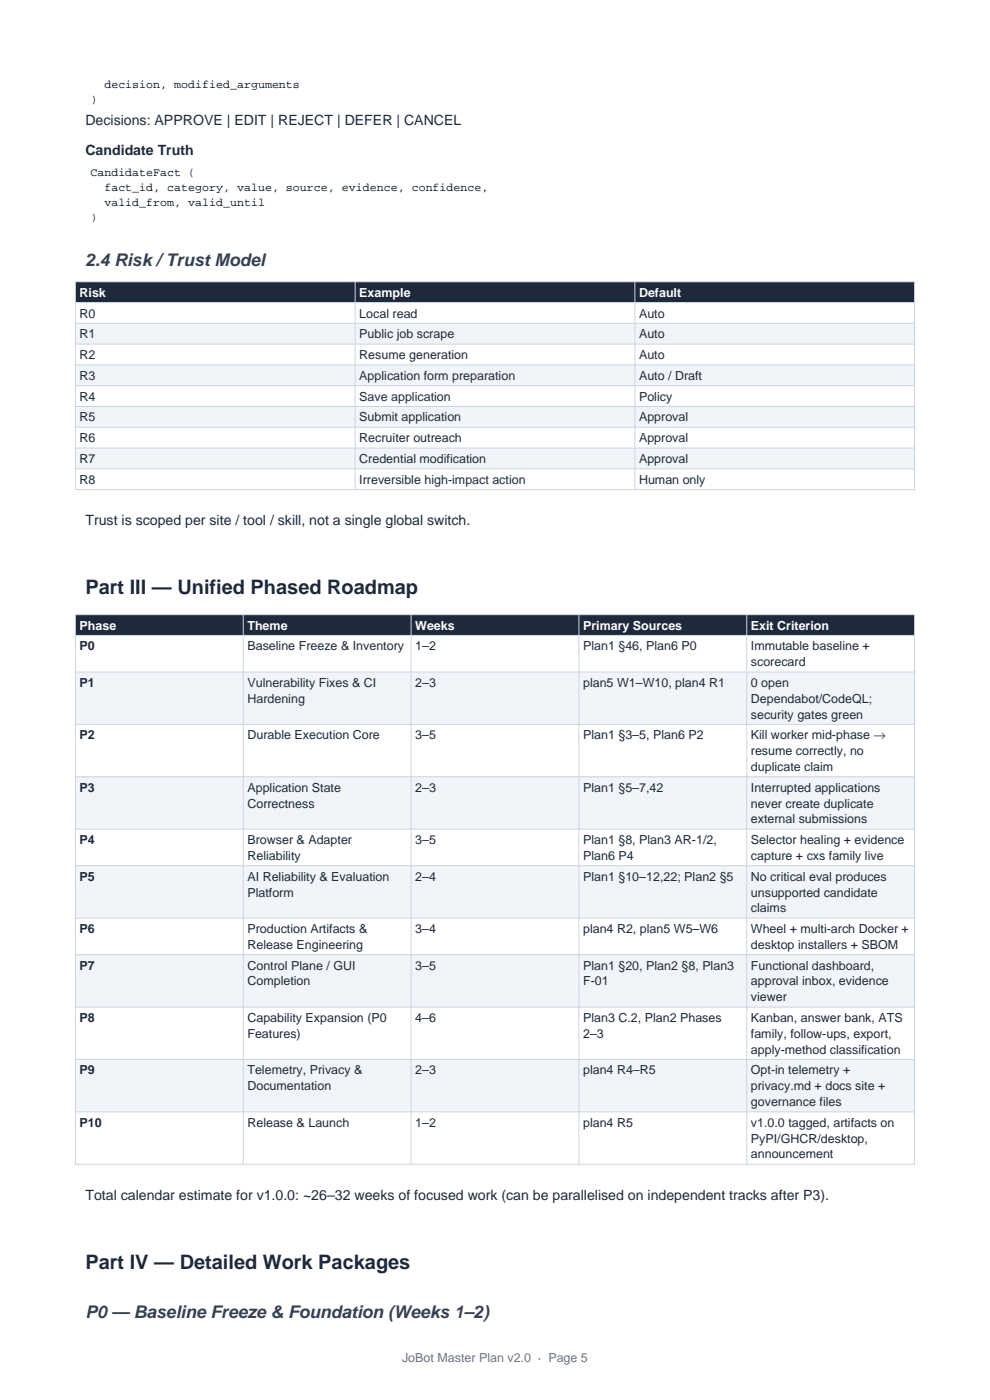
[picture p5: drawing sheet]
<svg xmlns="http://www.w3.org/2000/svg" width="210mm" height="297mm" viewBox="0 0 210 297" stroke-linecap="round" stroke-linejoin="round" font-family="sans-serif">
<defs><g id="words">
<g font-size="4.2" fill="#1e293b">
<text x="18.1" y="126.1">Part III — Unified Phased Roadmap</text>
<text x="18.1" y="269.2">Part IV — Detailed Work Packages</text>
</g>
<g font-size="3.7" fill="#334155">
<text x="18.1" y="56.3">2.4 Risk / Trust Model</text>
<text x="18.1" y="279.7">P0 — Baseline Freeze &amp; Foundation (Weeks 1–2)</text>
</g>
<g font-size="3" fill="#1e293b">
<text x="18.1" y="26.5">Decisions: APPROVE | EDIT | REJECT | DEFER | CANCEL</text>
<text x="18.1" y="33">Candidate Truth</text>
<text x="18.1" y="111.4">Trust is scoped per site / tool / skill, not a single global switch.</text>
<text x="18.1" y="254.5">Total calendar estimate for v1.0.0: ~26–32 weeks of focused work (can be parallelised on independent tracks after P3).</text>
</g>
<g font-size="2.6" fill="#fff">
<text x="16.9" y="63">Risk</text>
<text x="76.2" y="63">Example</text>
<text x="135.5" y="63">Default</text>
<text x="16.9" y="133.6">Phase</text>
<text x="52.5" y="133.6">Theme</text>
<text x="88.1" y="133.6">Weeks</text>
<text x="123.7" y="133.6">Primary Sources</text>
<text x="159.3" y="133.6">Exit Criterion</text>
</g>
<g font-size="2.6" fill="#1e293b">
<text x="16.9" y="67.4">R0</text>
<text x="16.9" y="71.8">R1</text>
<text x="76.2" y="67.4">Local read</text>
<text x="76.2" y="71.8">Public job scrape</text>
<text x="135.5" y="67.4">Auto</text>
<text x="135.5" y="71.8">Auto</text>
<text x="16.9" y="76.2">R2</text>
<text x="76.2" y="76.2">Resume generation</text>
<text x="135.5" y="76.2">Auto</text>
<text x="16.9" y="80.6">R3</text>
<text x="76.2" y="80.6">Application form preparation</text>
<text x="135.5" y="80.6">Auto / Draft</text>
<text x="16.9" y="85">R4</text>
<text x="16.9" y="89.4">R5</text>
<text x="76.2" y="85">Save application</text>
<text x="76.2" y="89.4">Submit application</text>
<text x="135.5" y="85">Policy</text>
<text x="135.5" y="89.4">Approval</text>
<text x="16.9" y="93.8">R6</text>
<text x="76.2" y="93.8">Recruiter outreach</text>
<text x="135.5" y="93.8">Approval</text>
<text x="16.9" y="98.2">R7</text>
<text x="76.2" y="98.2">Credential modification</text>
<text x="135.5" y="98.2">Approval</text>
<text x="16.9" y="102.6">R8</text>
<text x="76.2" y="102.6">Irreversible high-impact action</text>
<text x="135.5" y="102.6">Human only</text>
<text x="16.9" y="138">P0</text>
<text x="52.5" y="138">Baseline Freeze &amp; Inventory</text>
<text x="88.1" y="138">1–2</text>
<text x="123.7" y="138">Plan1 §46, Plan6 P0</text>
<text x="159.3" y="138">Immutable baseline +</text>
<text x="159.3" y="141.3">scorecard</text>
<text x="16.9" y="145.7">P1</text>
<text x="52.5" y="145.7">Vulnerability Fixes &amp; CI</text>
<text x="52.5" y="149.1">Hardening</text>
<text x="88.1" y="145.7">2–3</text>
<text x="123.7" y="145.7">plan5 W1–W10, plan4 R1</text>
<text x="159.3" y="145.7">0 open</text>
<text x="159.3" y="149.1">Dependabot/CodeQL;</text>
<text x="159.3" y="152.4">security gates green</text>
<text x="16.9" y="156.9">P2</text>
<text x="52.5" y="156.9">Durable Execution Core</text>
<text x="88.1" y="156.9">3–5</text>
<text x="123.7" y="156.9">Plan1 §3–5, Plan6 P2</text>
<text x="159.3" y="156.9">Kill worker mid-phase →</text>
<text x="159.3" y="160.2">resume correctly, no</text>
<text x="16.9" y="168">P3</text>
<text x="52.5" y="168">Application State</text>
<text x="88.1" y="168">2–3</text>
<text x="123.7" y="168">Plan1 §5–7,42</text>
<text x="159.3" y="163.6">duplicate claim</text>
<text x="159.3" y="168">Interrupted applications</text>
<text x="52.5" y="171.3">Correctness</text>
<text x="159.3" y="171.3">never create duplicate</text>
<text x="16.9" y="179.1">P4</text>
<text x="52.5" y="179.1">Browser &amp; Adapter</text>
<text x="88.1" y="179.1">3–5</text>
<text x="123.7" y="179.1">Plan1 §8, Plan3 AR-1/2,</text>
<text x="159.3" y="174.7">external submissions</text>
<text x="159.3" y="179.1">Selector healing + evidence</text>
<text x="52.5" y="182.4">Reliability</text>
<text x="123.7" y="182.4">Plan6 P4</text>
<text x="159.3" y="182.4">capture + cxs family live</text>
<text x="16.9" y="186.8">P5</text>
<text x="52.5" y="186.8">AI Reliability &amp; Evaluation</text>
<text x="52.5" y="190.2">Platform</text>
<text x="88.1" y="186.8">2–4</text>
<text x="123.7" y="186.8">Plan1 §10–12,22; Plan2 §5</text>
<text x="159.3" y="186.8">No critical eval produces</text>
<text x="159.3" y="190.2">unsupported candidate</text>
<text x="16.9" y="198">P6</text>
<text x="52.5" y="198">Production Artifacts &amp;</text>
<text x="88.1" y="198">3–4</text>
<text x="123.7" y="198">plan4 R2, plan5 W5–W6</text>
<text x="159.3" y="193.5">claims</text>
<text x="159.3" y="198">Wheel + multi-arch Docker +</text>
<text x="52.5" y="201.3">Release Engineering</text>
<text x="159.3" y="201.3">desktop installers + SBOM</text>
<text x="16.9" y="205.7">P7</text>
<text x="52.5" y="205.7">Control Plane / GUI</text>
<text x="52.5" y="209.1">Completion</text>
<text x="88.1" y="205.7">3–5</text>
<text x="123.7" y="205.7">Plan1 §20, Plan2 §8, Plan3</text>
<text x="123.7" y="209.1">F-01</text>
<text x="159.3" y="205.7">Functional dashboard,</text>
<text x="159.3" y="209.1">approval inbox, evidence</text>
<text x="159.3" y="212.4">viewer</text>
<text x="16.9" y="216.8">P8</text>
<text x="52.5" y="216.8">Capability Expansion (P0</text>
<text x="52.5" y="220.2">Features)</text>
<text x="88.1" y="216.8">4–6</text>
<text x="123.7" y="216.8">Plan3 C.2, Plan2 Phases</text>
<text x="123.7" y="220.2">2–3</text>
<text x="159.3" y="216.8">Kanban, answer bank, ATS</text>
<text x="159.3" y="220.2">family, follow-ups, export,</text>
<text x="16.9" y="227.9">P9</text>
<text x="52.5" y="227.9">Telemetry, Privacy &amp;</text>
<text x="88.1" y="227.9">2–3</text>
<text x="123.7" y="227.9">plan4 R4–R5</text>
<text x="159.3" y="223.5">apply-method classification</text>
<text x="159.3" y="227.9">Opt-in telemetry +</text>
<text x="52.5" y="231.3">Documentation</text>
<text x="159.3" y="231.3">privacy.md + docs site +</text>
<text x="16.9" y="239.1">P10</text>
<text x="52.5" y="239.1">Release &amp; Launch</text>
<text x="88.1" y="239.1">1–2</text>
<text x="123.7" y="239.1">plan4 R5</text>
<text x="159.3" y="234.6">governance files</text>
<text x="159.3" y="239.1">v1.0.0 tagged, artifacts on</text>
<text x="159.3" y="242.4">PyPI/GHCR/desktop,</text>
<text x="159.3" y="245.8">announcement</text>
</g>
<text font-size="2.6" fill="#64748b" x="85.3" y="289">JoBot Master Plan v2.0 · Page 5</text>
<g font-size="2.5">
<text x="19.2" y="21.8">)</text>
<text x="22.1" y="18.6">decision, modified_arguments</text>
<text x="19.2" y="37.4">CandidateFact (</text>
<text x="22.1" y="40.5">fact_id, category, value, source, evidence, confidence,</text>
<text x="19.2" y="46.9">)</text>
<text x="22.1" y="43.7">valid_from, valid_until</text>
</g>
</g></defs>
<path d="M16 59.8h178v4.4h-178z" fill-rule="evenodd" fill="#1e293b"/>
<path d="M16 64.2h178v4.4h-178z" fill-rule="evenodd" fill="#fff"/>
<path d="M16 68.6h178v4.4h-178z" fill-rule="evenodd" fill="#f1f5f9"/>
<path d="M16 73h178v4.4h-178z" fill-rule="evenodd" fill="#fff"/>
<path d="M16 77.4h178v4.4h-178z" fill-rule="evenodd" fill="#f1f5f9"/>
<path d="M16 81.8h178v4.4h-178z" fill-rule="evenodd" fill="#fff"/>
<path d="M16 86.2h178v4.4h-178z" fill-rule="evenodd" fill="#f1f5f9"/>
<path d="M16 90.6h178v4.5h-178z" fill-rule="evenodd" fill="#fff"/>
<path d="M16 95.1h178v4.4h-178z" fill-rule="evenodd" fill="#f1f5f9"/>
<path d="M16 99.5h178v4.4h-178z" fill-rule="evenodd" fill="#fff"/>
<path d="M16 59.8h178v44.1h-178zM75.3 59.8v44.1M134.7 59.8v44.1M16 64.2h178M16 68.6h178M16 73h178M16 77.4h178M16 81.8h178M16 86.2h178M16 90.6h178M16 95.1h178M16 99.5h178" fill="none" stroke="#cbd5e1" stroke-width=".21"/>
<path d="M16 130.4h178v4.4h-178z" fill-rule="evenodd" fill="#1e293b"/>
<path d="M16 134.8h178v7.8h-178z" fill-rule="evenodd" fill="#fff"/>
<path d="M16 142.6h178v11.1h-178z" fill-rule="evenodd" fill="#f1f5f9"/>
<path d="M16 153.7h178v11.1h-178z" fill-rule="evenodd" fill="#fff"/>
<path d="M16 164.8h178v11.1h-178z" fill-rule="evenodd" fill="#f1f5f9"/>
<path d="M16 175.9h178v7.8h-178z" fill-rule="evenodd" fill="#fff"/>
<path d="M16 183.7h178v11.1h-178z" fill-rule="evenodd" fill="#f1f5f9"/>
<path d="M16 194.8h178v7.7h-178z" fill-rule="evenodd" fill="#fff"/>
<path d="M16 202.5h178v11.2h-178z" fill-rule="evenodd" fill="#f1f5f9"/>
<path d="M16 213.7h178v11.1h-178z" fill-rule="evenodd" fill="#fff"/>
<path d="M16 224.8h178v11.1h-178z" fill-rule="evenodd" fill="#f1f5f9"/>
<path d="M16 235.9h178v11.1h-178z" fill-rule="evenodd" fill="#fff"/>
<g fill="none" stroke="#cbd5e1" stroke-width=".21">
<path d="M16 130.4h178v116.6h-178zM16 134.8h178M51.6 130.4v116.6M87.2 130.4v116.6M122.8 130.4v116.6M158.4 130.4v116.6M16 142.6h178M16 153.7h178M16 164.8h178M16 175.9h178M16 183.7h178M16 194.8h178"/>
<path d="M16 202.5h178M16 213.7h178M16 224.8h178M16 235.9h178"/>
</g>
<use href="#words"/>
</svg>
